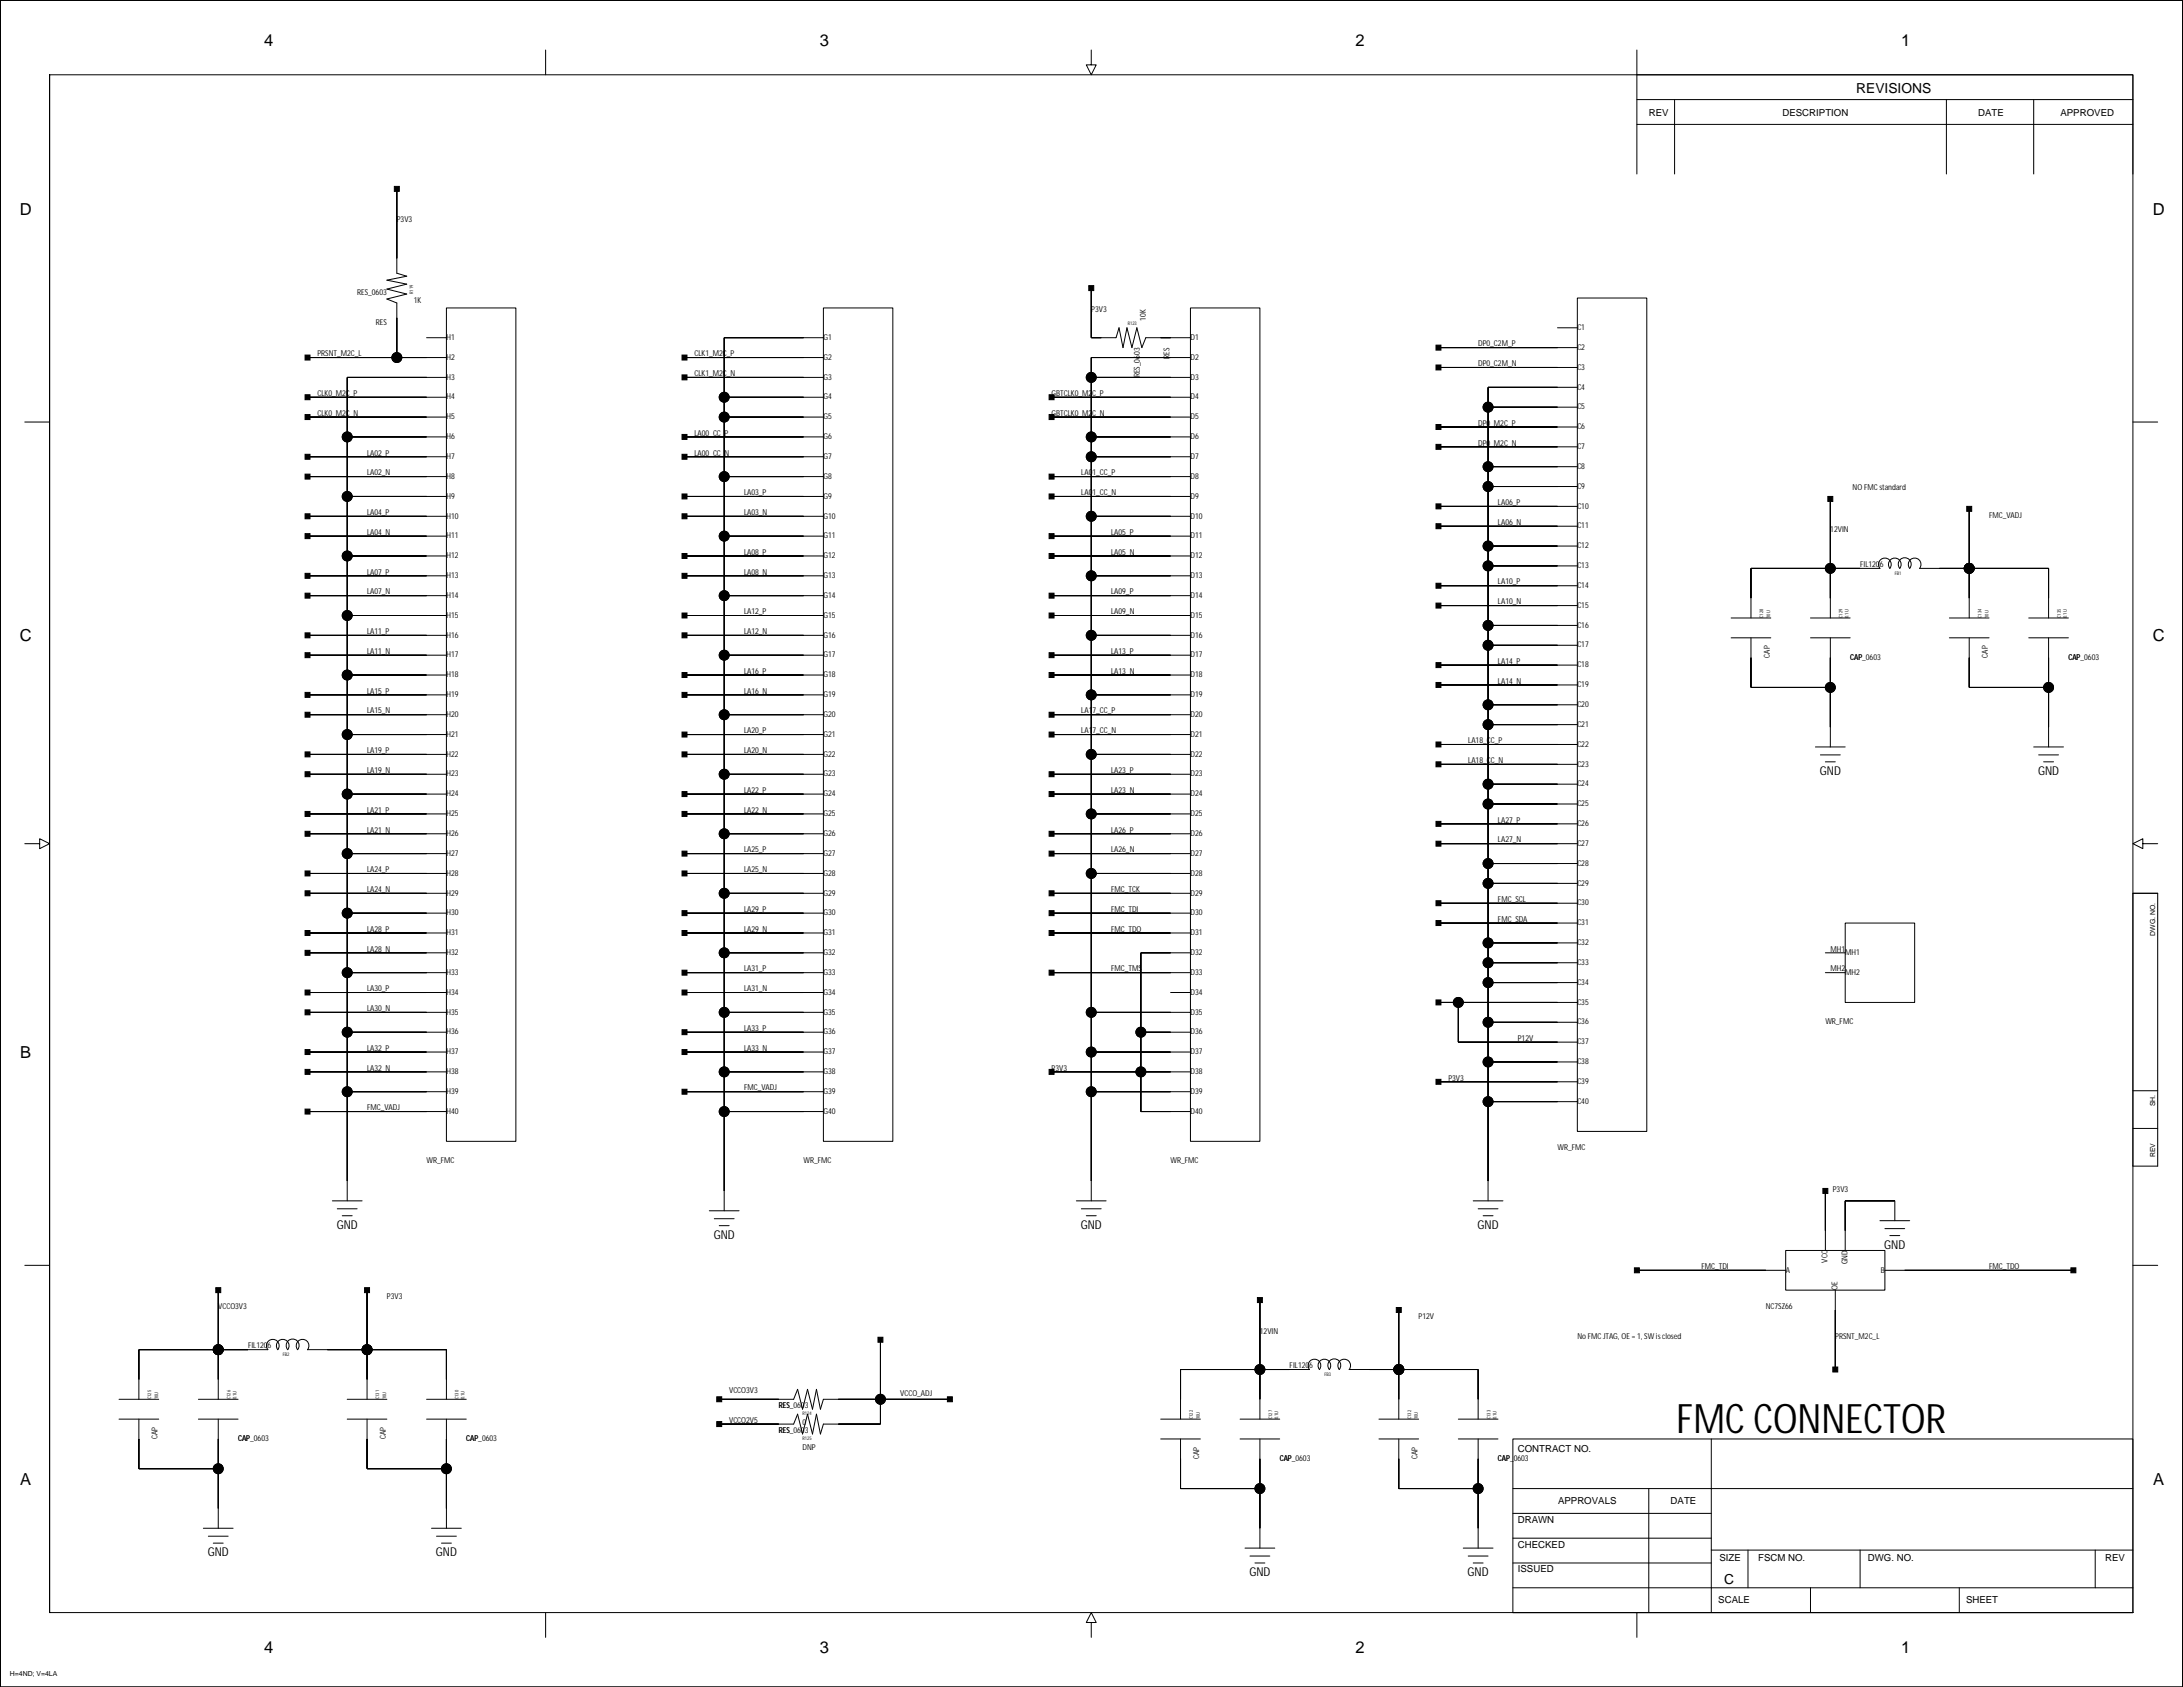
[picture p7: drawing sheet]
<svg xmlns="http://www.w3.org/2000/svg" width="559mm" height="432mm" viewBox="0 0 559 432" stroke-linecap="round" stroke-linejoin="round" font-family="sans-serif">
<defs><g id="words">
<text font-size="10.4" x="429.2" y="366.7">FMC CONNECTOR</text>
<g font-size="4.2">
<text x="67.6" y="11.8">4</text>
<text x="209.8" y="11.8">3</text>
<text x="347" y="11.8">2</text>
<text x="486.6" y="11.8">1</text>
<text x="5.1" y="54.9">D</text>
<text x="551" y="54.9">D</text>
<text x="5.1" y="164.1">C</text>
<text x="551" y="164.1">C</text>
<text x="5.2" y="270.8">B</text>
<text x="5.2" y="380">A</text>
<text x="551.2" y="380">A</text>
<text x="67.6" y="423.2">4</text>
<text x="209.8" y="423.2">3</text>
<text x="347" y="423.2">2</text>
<text x="486.6" y="423.2">1</text>
</g>
<g font-size="3.5">
<text x="475.2" y="23.7">REVISIONS</text>
<text x="441.4" y="405.5">C</text>
</g>
<g font-size="3.1">
<text x="465.8" y="198.4">GND</text>
<text x="521.7" y="198.4">GND</text>
<text x="86.2" y="314.6">GND</text>
<text x="182.7" y="317.1">GND</text>
<text x="276.6" y="314.6">GND</text>
<text x="378.2" y="314.6">GND</text>
<text x="482.3" y="319.6">GND</text>
<text x="53.2" y="398.4">GND</text>
<text x="111.6" y="398.4">GND</text>
<text x="319.8" y="403.4">GND</text>
<text x="375.7" y="403.4">GND</text>
</g>
<g font-size="2.5">
<text x="422.1" y="29.7">REV</text>
<text x="456.3" y="29.7">DESCRIPTION</text>
<text x="506.4" y="29.7">DATE</text>
<text x="527.4" y="29.7">APPROVED</text>
<text x="388.5" y="371.7">CONTRACT NO.</text>
<text x="388.5" y="389.8">DRAWN</text>
<text x="398.8" y="384.9">APPROVALS</text>
<text x="427.6" y="384.9">DATE</text>
<text x="388.5" y="396.1">CHECKED</text>
<text x="440.1" y="399.7">SIZE</text>
<text x="450" y="399.7">FSCM NO.</text>
<text x="478.1" y="399.7">DWG. NO.</text>
<text x="538.9" y="399.7">REV</text>
<text x="388.5" y="402.5">ISSUED</text>
<text x="439.8" y="410.3">SCALE</text>
<text x="503.3" y="410.3">SHEET</text>
</g>
<g font-size="2.1">
<text x="101.6" y="56.9">P3V3</text>
<text x="91.4" y="75.4">RES_0603</text>
<text x="105.9" y="77.5">1K</text>
<text x="96.2" y="83.1">RES</text>
<text x="279.3" y="79.8">P3V3</text>
<text x="293.3" y="82.1" transform="rotate(-90 293.3 82.1)">10K</text>
<text x="114.3" y="87">H1</text>
<text x="210.8" y="87">G1</text>
<text x="304.7" y="87">D1</text>
<text x="378.4" y="88.7">DP0_C2M_P</text>
<text x="403.8" y="84.5">C1</text>
<text x="403.8" y="89.5">C2</text>
<text x="81.3" y="91.2">PRSNT_M2C_L</text>
<text x="114.3" y="92.1">H2</text>
<text x="177.8" y="91.2">CLK1_M2C_P</text>
<text x="210.8" y="92.1">G2</text>
<text x="299.4" y="91.8" transform="rotate(-90 299.4 91.8)">RES</text>
<text x="304.7" y="92.1">D2</text>
<text x="378.4" y="93.7">DP0_C2M_N</text>
<text x="403.8" y="94.6">C3</text>
<text x="81.3" y="101.4">CLK0_M2C_P</text>
<text x="114.3" y="97.2">H3</text>
<text x="177.8" y="96.3">CLK1_M2C_N</text>
<text x="210.8" y="97.2">G3</text>
<text x="269.2" y="101.4">GBTCLK0_M2C_P</text>
<text x="291.8" y="96.6" transform="rotate(-90 291.8 96.6)">RES_0603</text>
<text x="304.7" y="97.2">D3</text>
<text x="403.8" y="99.7">C4</text>
<text x="81.3" y="106.4">CLK0_M2C_N</text>
<text x="114.3" y="102.2">H4</text>
<text x="114.3" y="107.3">H5</text>
<text x="210.8" y="102.2">G4</text>
<text x="210.8" y="107.3">G5</text>
<text x="269.2" y="106.4">GBTCLK0_M2C_N</text>
<text x="304.7" y="102.2">D4</text>
<text x="304.7" y="107.3">D5</text>
<text x="403.8" y="104.8">C5</text>
<text x="114.3" y="112.4">H6</text>
<text x="177.8" y="111.5">LA00_CC_P</text>
<text x="210.8" y="112.4">G6</text>
<text x="304.7" y="112.4">D6</text>
<text x="378.4" y="109">DP0_M2C_P</text>
<text x="403.8" y="109.9">C6</text>
<text x="94" y="116.6">LA02_P</text>
<text x="114.3" y="117.5">H7</text>
<text x="177.8" y="116.6">LA00_CC_N</text>
<text x="210.8" y="117.5">G7</text>
<text x="304.7" y="117.5">D7</text>
<text x="378.4" y="114.1">DP0_M2C_N</text>
<text x="403.8" y="114.9">C7</text>
<text x="94" y="121.7">LA02_N</text>
<text x="114.3" y="122.6">H8</text>
<text x="210.8" y="122.6">G8</text>
<text x="276.8" y="121.7">LA01_CC_P</text>
<text x="304.7" y="122.6">D8</text>
<text x="403.8" y="120">C8</text>
<text x="403.8" y="125.1">C9</text>
<text x="474.2" y="125.5">NO FMC standard</text>
<text x="94" y="131.8">LA04_P</text>
<text x="114.3" y="127.6">H9</text>
<text x="190.5" y="131.8">LA03_N</text>
<text x="190.5" y="126.8">LA03_P</text>
<text x="210.8" y="127.6">G9</text>
<text x="276.8" y="126.8">LA01_CC_N</text>
<text x="304.7" y="127.6">D9</text>
<text x="383.5" y="129.3">LA06_P</text>
<text x="403.8" y="130.2">C10</text>
<text x="94" y="136.9">LA04_N</text>
<text x="114.3" y="132.7">H10</text>
<text x="114.3" y="137.8">H11</text>
<text x="210.8" y="132.7">G10</text>
<text x="210.8" y="137.8">G11</text>
<text x="284.4" y="136.9">LA05_P</text>
<text x="304.7" y="132.7">D10</text>
<text x="304.7" y="137.8">D11</text>
<text x="383.5" y="134.4">LA06_N</text>
<text x="403.8" y="135.3">C11</text>
<text x="468.5" y="136.3">12VIN</text>
<text x="509.2" y="132.5">FMC_VADJ</text>
<text x="114.3" y="142.9">H12</text>
<text x="190.5" y="142">LA08_P</text>
<text x="210.8" y="142.9">G12</text>
<text x="284.4" y="142">LA05_N</text>
<text x="304.7" y="142.9">D12</text>
<text x="403.8" y="140.3">C12</text>
<text x="94" y="147.1">LA07_P</text>
<text x="114.3" y="148">H13</text>
<text x="190.5" y="147.1">LA08_N</text>
<text x="210.8" y="148">G13</text>
<text x="304.7" y="148">D13</text>
<text x="383.5" y="149.6">LA10_P</text>
<text x="403.8" y="145.4">C13</text>
<text x="476.1" y="145.2">FIL1206</text>
<text x="94" y="152.1">LA07_N</text>
<text x="114.3" y="153">H14</text>
<text x="210.8" y="153">G14</text>
<text x="284.4" y="152.1">LA09_P</text>
<text x="304.7" y="153">D14</text>
<text x="383.5" y="154.7">LA10_N</text>
<text x="403.8" y="150.5">C14</text>
<text x="403.8" y="155.6">C15</text>
<text x="114.3" y="158.1">H15</text>
<text x="190.5" y="157.2">LA12_P</text>
<text x="210.8" y="158.1">G15</text>
<text x="284.4" y="157.2">LA09_N</text>
<text x="304.7" y="158.1">D15</text>
<text x="403.8" y="160.6">C16</text>
<text x="94" y="167.4">LA11_N</text>
<text x="94" y="162.3">LA11_P</text>
<text x="114.3" y="163.2">H16</text>
<text x="190.5" y="162.3">LA12_N</text>
<text x="210.8" y="163.2">G16</text>
<text x="284.4" y="167.4">LA13_P</text>
<text x="304.7" y="163.2">D16</text>
<text x="403.8" y="165.7">C17</text>
<text x="114.3" y="168.3">H17</text>
<text x="114.3" y="173.3">H18</text>
<text x="190.5" y="172.5">LA16_P</text>
<text x="210.8" y="168.3">G17</text>
<text x="210.8" y="173.3">G18</text>
<text x="284.4" y="172.5">LA13_N</text>
<text x="304.7" y="168.3">D17</text>
<text x="304.7" y="173.3">D18</text>
<text x="383.5" y="169.9">LA14_P</text>
<text x="403.8" y="170.8">C18</text>
<text x="453" y="168.3" transform="rotate(-90 453 168.3)">CAP</text>
<text x="473.6" y="168.9">CAP_0603</text>
<text x="508.9" y="168.3" transform="rotate(-90 508.9 168.3)">CAP</text>
<text x="529.5" y="168.9">CAP_0603</text>
<text x="94" y="177.5">LA15_P</text>
<text x="114.3" y="178.4">H19</text>
<text x="190.5" y="177.5">LA16_N</text>
<text x="210.8" y="178.4">G19</text>
<text x="304.7" y="178.4">D19</text>
<text x="383.5" y="175">LA14_N</text>
<text x="403.8" y="175.9">C19</text>
<text x="94" y="182.6">LA15_N</text>
<text x="114.3" y="183.5">H20</text>
<text x="210.8" y="183.5">G20</text>
<text x="276.8" y="182.6">LA17_CC_P</text>
<text x="304.7" y="183.5">D20</text>
<text x="403.8" y="181">C20</text>
<text x="114.3" y="188.6">H21</text>
<text x="190.5" y="187.7">LA20_P</text>
<text x="210.8" y="188.6">G21</text>
<text x="276.8" y="187.7">LA17_CC_N</text>
<text x="304.7" y="188.6">D21</text>
<text x="375.8" y="190.2">LA18_CC_P</text>
<text x="403.8" y="186">C21</text>
<text x="403.8" y="191.1">C22</text>
<text x="94" y="197.9">LA19_N</text>
<text x="94" y="192.8">LA19_P</text>
<text x="114.3" y="193.7">H22</text>
<text x="190.5" y="192.8">LA20_N</text>
<text x="210.8" y="193.7">G22</text>
<text x="284.4" y="197.9">LA23_P</text>
<text x="304.7" y="193.7">D22</text>
<text x="375.8" y="195.3">LA18_CC_N</text>
<text x="403.8" y="196.2">C23</text>
<text x="114.3" y="198.7">H23</text>
<text x="114.3" y="203.8">H24</text>
<text x="190.5" y="202.9">LA22_P</text>
<text x="210.8" y="198.7">G23</text>
<text x="210.8" y="203.8">G24</text>
<text x="284.4" y="202.9">LA23_N</text>
<text x="304.7" y="198.7">D23</text>
<text x="304.7" y="203.8">D24</text>
<text x="403.8" y="201.3">C24</text>
<text x="94" y="208">LA21_P</text>
<text x="114.3" y="208.9">H25</text>
<text x="190.5" y="208">LA22_N</text>
<text x="210.8" y="208.9">G25</text>
<text x="304.7" y="208.9">D25</text>
<text x="403.8" y="206.4">C25</text>
<text x="94" y="213.1">LA21_N</text>
<text x="114.3" y="214">H26</text>
<text x="210.8" y="214">G26</text>
<text x="284.4" y="213.1">LA26_P</text>
<text x="304.7" y="214">D26</text>
<text x="383.5" y="215.6">LA27_N</text>
<text x="383.5" y="210.6">LA27_P</text>
<text x="403.8" y="211.4">C26</text>
<text x="114.3" y="219.1">H27</text>
<text x="190.5" y="218.2">LA25_P</text>
<text x="210.8" y="219.1">G27</text>
<text x="284.4" y="218.2">LA26_N</text>
<text x="304.7" y="219.1">D27</text>
<text x="403.8" y="216.5">C27</text>
<text x="403.8" y="221.6">C28</text>
<text x="94" y="223.2">LA24_P</text>
<text x="114.3" y="224.1">H28</text>
<text x="190.5" y="223.2">LA25_N</text>
<text x="210.8" y="224.1">G28</text>
<text x="304.7" y="224.1">D28</text>
<text x="403.8" y="226.7">C29</text>
<text x="94" y="228.3">LA24_N</text>
<text x="114.3" y="229.2">H29</text>
<text x="190.5" y="233.4">LA29_P</text>
<text x="210.8" y="229.2">G29</text>
<text x="284.4" y="233.4">FMC_TDI</text>
<text x="284.4" y="228.3">FMC_TCK</text>
<text x="304.7" y="229.2">D29</text>
<text x="383.5" y="230.9">FMC_SCL</text>
<text x="403.8" y="231.8">C30</text>
<text x="94" y="238.5">LA28_P</text>
<text x="114.3" y="234.3">H30</text>
<text x="114.3" y="239.4">H31</text>
<text x="190.5" y="238.5">LA29_N</text>
<text x="210.8" y="234.3">G30</text>
<text x="210.8" y="239.4">G31</text>
<text x="284.4" y="238.5">FMC_TDO</text>
<text x="304.7" y="234.3">D30</text>
<text x="304.7" y="239.4">D31</text>
<text x="383.5" y="235.9">FMC_SDA</text>
<text x="403.8" y="236.8">C31</text>
<text x="94" y="243.6">LA28_N</text>
<text x="114.3" y="244.5">H32</text>
<text x="210.8" y="244.5">G32</text>
<text x="304.7" y="244.5">D32</text>
<text x="403.8" y="241.9">C32</text>
<text x="468.6" y="243.6">MH1</text>
<text x="472.3" y="244.5">MH1</text>
<text x="114.3" y="249.5">H33</text>
<text x="190.5" y="248.6">LA31_P</text>
<text x="210.8" y="249.5">G33</text>
<text x="284.4" y="248.6">FMC_TMS</text>
<text x="304.7" y="249.5">D33</text>
<text x="403.8" y="247">C33</text>
<text x="468.6" y="248.6">MH2</text>
<text x="472.3" y="249.5">MH2</text>
<text x="94" y="253.7">LA30_P</text>
<text x="114.3" y="254.6">H34</text>
<text x="190.5" y="253.7">LA31_N</text>
<text x="210.8" y="254.6">G34</text>
<text x="304.7" y="254.6">D34</text>
<text x="403.8" y="252.1">C34</text>
<text x="403.8" y="257.1">C35</text>
<text x="94" y="258.8">LA30_N</text>
<text x="114.3" y="259.7">H35</text>
<text x="190.5" y="263.9">LA33_P</text>
<text x="210.8" y="259.7">G35</text>
<text x="304.7" y="259.7">D35</text>
<text x="403.8" y="262.2">C36</text>
<text x="467.3" y="262.2">WR_FMC</text>
<text x="94" y="269">LA32_P</text>
<text x="114.3" y="264.8">H36</text>
<text x="114.3" y="269.8">H37</text>
<text x="190.5" y="269">LA33_N</text>
<text x="210.8" y="264.8">G36</text>
<text x="210.8" y="269.8">G37</text>
<text x="304.7" y="264.8">D36</text>
<text x="304.7" y="269.8">D37</text>
<text x="388.5" y="266.4">P12V</text>
<text x="403.8" y="267.3">C37</text>
<text x="94" y="274">LA32_N</text>
<text x="114.3" y="274.9">H38</text>
<text x="210.8" y="274.9">G38</text>
<text x="269.2" y="274">P3V3</text>
<text x="304.7" y="274.9">D38</text>
<text x="403.8" y="272.4">C38</text>
<text x="114.3" y="280">H39</text>
<text x="190.5" y="279.1">FMC_VADJ</text>
<text x="210.8" y="280">G39</text>
<text x="304.7" y="280">D39</text>
<text x="370.8" y="276.6">P3V3</text>
<text x="403.8" y="277.5">C39</text>
<text x="94" y="284.2">FMC_VADJ</text>
<text x="114.3" y="285.1">H40</text>
<text x="210.8" y="285.1">G40</text>
<text x="304.7" y="285.1">D40</text>
<text x="403.8" y="282.5">C40</text>
<text x="109.2" y="297.8">WR_FMC</text>
<text x="205.7" y="297.8">WR_FMC</text>
<text x="299.7" y="297.8">WR_FMC</text>
<text x="398.7" y="294.4">WR_FMC</text>
<text x="469.2" y="305.1">P3V3</text>
<text x="467.8" y="323.2" transform="rotate(-90 467.8 323.2)">VCC</text>
<text x="472.9" y="323.7" transform="rotate(-90 472.9 323.7)">GND</text>
<text x="435.5" y="324.8">FMC_TDI</text>
<text x="457.1" y="325.7">A</text>
<text x="481.5" y="325.7">B</text>
<text x="509.2" y="324.8">FMC_TDO</text>
<text x="55.9" y="335">VCCO3V3</text>
<text x="99" y="332.4">P3V3</text>
<text x="452" y="335">NC7SZ66</text>
<text x="470.4" y="330.2" transform="rotate(-90 470.4 330.2)">OE</text>
<text x="322.5" y="341.3">12VIN</text>
<text x="363.1" y="337.5">P12V</text>
<text x="63.5" y="345.1">FIL1206</text>
<text x="403.8" y="342.6">No FMC JTAG, OE = 1, SW is closed</text>
<text x="469.8" y="342.6">PRSNT_M2C_L</text>
<text x="330.1" y="350.2">FIL1206</text>
<text x="186.6" y="356.6">VCCO3V3</text>
<text x="230.5" y="357.2">VCCO_ADJ</text>
<text x="186.6" y="364.2">VCCO2V5</text>
<text x="199.3" y="360.4">RES_0603</text>
<text x="199.3" y="360.4">RES</text>
<text x="205.4" y="364.7">0</text>
<text x="40.3" y="368.3" transform="rotate(-90 40.3 368.3)">CAP</text>
<text x="60.9" y="368.9">CAP_0603</text>
<text x="98.8" y="368.3" transform="rotate(-90 98.8 368.3)">CAP</text>
<text x="119.4" y="368.9">CAP</text>
<text x="119.4" y="368.9">CAP_0603</text>
<text x="199.3" y="366.7">RES_0603</text>
<text x="199.3" y="366.7">RES</text>
<text x="205.4" y="371">DNP</text>
<text x="307" y="373.4" transform="rotate(-90 307 373.4)">CAP</text>
<text x="327.6" y="374">CAP_0603</text>
<text x="362.9" y="373.4" transform="rotate(-90 362.9 373.4)">CAP</text>
<text x="383.5" y="374">CAP_0603</text>
</g>
<g font-size="1.8">
<text x="551.7" y="239.5" transform="rotate(-90 551.7 239.5)">DWG. NO.</text>
<text x="551.7" y="283.2" transform="rotate(-90 551.7 283.2)">SH.</text>
<text x="551.7" y="296.2" transform="rotate(-90 551.7 296.2)">REV</text>
<text x="2.5" y="428.9">H=4ND; V=4LA</text>
</g>
<g font-size="1.2">
<text x="105.7" y="75.3" transform="rotate(-90 105.7 75.3)">R119</text>
<text x="288.7" y="83.1">R123</text>
<text x="485" y="147.1">FB1</text>
<text x="451.3" y="158.2" transform="rotate(-90 451.3 158.2)">C128</text>
<text x="453.1" y="158.2" transform="rotate(-90 453.1 158.2)">10U</text>
<text x="471.7" y="158.2" transform="rotate(-90 471.7 158.2)">C129</text>
<text x="473.2" y="158.2" transform="rotate(-90 473.2 158.2)">0.1U</text>
<text x="507.2" y="158.2" transform="rotate(-90 507.2 158.2)">C134</text>
<text x="509" y="158.2" transform="rotate(-90 509 158.2)">10U</text>
<text x="527.5" y="158.2" transform="rotate(-90 527.5 158.2)">C135</text>
<text x="529.1" y="158.2" transform="rotate(-90 529.1 158.2)">0.1U</text>
<text x="72.4" y="347">FB2</text>
<text x="339" y="352.1">FB3</text>
<text x="38.7" y="358.2" transform="rotate(-90 38.7 358.2)">C125</text>
<text x="40.5" y="358.2" transform="rotate(-90 40.5 358.2)">10U</text>
<text x="59" y="358.2" transform="rotate(-90 59 358.2)">C126</text>
<text x="60.5" y="358.2" transform="rotate(-90 60.5 358.2)">0.1U</text>
<text x="97.1" y="358.2" transform="rotate(-90 97.1 358.2)">C131</text>
<text x="98.9" y="358.2" transform="rotate(-90 98.9 358.2)">10U</text>
<text x="117.4" y="358.2" transform="rotate(-90 117.4 358.2)">C130</text>
<text x="118.9" y="358.2" transform="rotate(-90 118.9 358.2)">0.1U</text>
<text x="205.4" y="362.3">R124</text>
<text x="305.3" y="363.2" transform="rotate(-90 305.3 363.2)">C122</text>
<text x="307.1" y="363.2" transform="rotate(-90 307.1 363.2)">10U</text>
<text x="325.6" y="363.2" transform="rotate(-90 325.6 363.2)">C127</text>
<text x="327.2" y="363.2" transform="rotate(-90 327.2 363.2)">0.1U</text>
<text x="361.2" y="363.2" transform="rotate(-90 361.2 363.2)">C132</text>
<text x="363" y="363.2" transform="rotate(-90 363 363.2)">10U</text>
<text x="381.5" y="363.2" transform="rotate(-90 381.5 363.2)">C133</text>
<text x="383" y="363.2" transform="rotate(-90 383 363.2)">0.1U</text>
<text x="205.4" y="368.6">R125</text>
</g>
</g></defs>
<g fill="none" stroke="#000" stroke-width=".26">
<path d="M0 .1h558.7v431.7h-558.7zM0 .1v431.7v-431.7h558.7v431.7h-558.7M12.7 19.1v393.7v-393.7h533.3v393.7h-533.3M139.7 12.8v6.3M279.3 12.8v3.8h-1.2l1.2 2.5 1.3-2.5h-1.3M419 19.1h127v25.4M419 12.8v31.7M419 31.8h127M419 25.5h127M428.7 25.5v19M498.2 25.5v19M520.6 25.5v19"/>
<path d="M101.6 48.3v21.6l2.5 .8-5.1 1 5.1 1-5.1 1.3 5.1 1.3-5.1 1.2 2.6 1.1v13.9M114.3 78.8h17.8v213.3h-17.8zM210.8 78.8h17.7v213.3h-17.7zM279.3 73.7v12.7h6.4l.7-2.5 1.1 5.1 1-5.1 1.2 5.1 1.3-5.1 1.3 5.1 1-2.6h11.4M304.7 78.8h17.8v213.3h-17.8zM403.8 76.3h17.7v213.3h-17.7zM78.7 91.5h35.6M109.2 86.4h5.1M114.3 96.6h-25.4v210.8M175.2 91.5h35.6M175.2 96.6h35.6M210.8 86.4h-25.4v223.5"/>
<path d="M279.3 96.6h25.4M304.7 91.5h-25.4v215.9M368.2 89h35.6M368.2 94.1h35.6M398.7 83.9h5.1M403.8 99.1h-22.9v208.3M6.3 108h6.4M78.7 101.7h35.6M78.7 106.8h35.6M78.7 116.9h35.6M88.9 111.8h25.4M175.2 111.8h35.6"/>
<path d="M175.2 116.9h35.6M185.4 101.7h25.4M185.4 106.8h25.4M269.2 101.7h35.5M269.2 106.8h35.5M279.3 111.8h25.4M279.3 116.9h25.4M368.2 109.3h35.6M368.2 114.4h35.6M380.9 104.2h22.9M380.9 119.5h22.9M546 108h6.3"/>
<path d="M78.7 122h35.6M78.7 132.1h35.6M78.7 137.2h35.6M88.9 127.1h25.4M175.2 127.1h35.6M175.2 132.1h35.6M185.4 122h25.4M185.4 137.2h25.4M269.2 122h35.5M269.2 127.1h35.5M269.2 137.2h35.5M279.3 132.1h25.4"/>
<path d="M368.2 129.6h35.6M368.2 134.7h35.6M380.9 124.5h22.9M380.9 139.8h22.9M468.5 127.7v30.5M504.1 130.2v28M78.7 147.4h35.6M78.7 152.5h35.6M88.9 142.3h25.4M88.9 157.5h25.4M175.2 142.3h35.6M175.2 147.4h35.6"/>
<path d="M175.2 157.5h35.6M185.4 152.5h25.4M269.2 142.3h35.5M269.2 152.5h35.5M269.2 157.5h35.5M279.3 147.4h25.4M368.2 149.9h35.6M368.2 155h35.6M380.9 144.8h22.9M443.1 158.2h10.2M448.2 158.2v-12.7h33a1.63 1.63 0 0 1 .2-2.2 1.63 1.63 0 0 1 2.2 0 1.63 1.63 0 0 1 .2 2.2 1.63 1.63 0 0 1 .1-2.2 1.63 1.63 0 0 1 2.2 0 1.63 1.63 0 0 1 .2 2.2 1.66 1.66 0 0 1 .1-2.3 1.66 1.66 0 0 1 2.3 0 1.66 1.66 0 0 1 .1 2.3 1.63 1.63 0 0 1 .2-2.2 1.63 1.63 0 0 1 2.2 0 1.63 1.63 0 0 1 .2 2.2h33v12.7M463.4 158.2h10.2"/>
<path d="M499 158.2h10.2M504.1 145.5h.1M519.3 158.2h10.2M78.7 162.6h35.6M78.7 167.7h35.6M78.7 177.9h35.6M88.9 172.8h25.4M175.2 162.6h35.6M175.2 172.8h35.6M175.2 177.9h35.6M185.4 167.7h25.4M269.2 167.7h35.5"/>
<path d="M269.2 172.8h35.5M279.3 162.6h25.4M279.3 177.9h25.4M368.2 170.2h35.6M368.2 175.3h35.6M380.9 160.1h22.9M380.9 165.2h22.9M443.1 163.3h10.2M448.2 163.3v12.7h20.3M463.4 163.3h10.2M468.5 163.3v27.9M499 163.3h10.2"/>
<path d="M504.1 163.3v12.7h20.3M519.3 163.3h10.2M524.4 163.3v27.9M78.7 182.9h35.6M78.7 193.1h35.6M78.7 198.2h35.6M88.9 188h25.4M175.2 188h35.6M175.2 193.1h35.6M185.4 182.9h25.4M185.4 198.2h25.4M269.2 182.9h35.5"/>
<path d="M269.2 188h35.5M269.2 198.2h35.5M279.3 193.1h25.4M368.2 190.6h35.6M368.2 195.6h35.6M380.9 180.4h22.9M380.9 185.5h22.9M464.7 191.2h7.6M466 193.2h5.1M467.3 195h2.5M520.6 191.2h7.6M521.9 193.2h5"/>
<path d="M523.1 195h2.6M6.3 215.9h3.9v1.3l2.5-1.3-2.5-1.2v1.2M78.7 208.3h35.6M78.7 213.4h35.6M88.9 203.3h25.4M88.9 218.5h25.4M175.2 203.3h35.6M175.2 208.3h35.6M175.2 218.5h35.6M185.4 213.4h25.4M269.2 203.3h35.5M269.2 213.4h35.5"/>
<path d="M269.2 218.5h35.5M279.3 208.3h25.4M368.2 210.9h35.6M368.2 215.9h35.6M380.9 200.7h22.9M380.9 205.8h22.9M548.5 215.9v1.3l-2.5-1.3 2.5-1.2v1.2h3.8M78.7 228.6h35.6M78.7 223.6h35.6M78.7 238.8h35.6M88.9 233.7h25.4M175.2 223.6h35.6"/>
<path d="M175.2 233.7h35.6M175.2 238.8h35.6M185.4 228.6h25.4M269.2 228.6h35.5M269.2 233.7h35.5M269.2 238.8h35.5M279.3 223.6h25.4M368.2 231.2h35.6M368.2 236.3h35.6M380.9 221h22.9M380.9 226.1h22.9M472.3 236.3h17.8v20.3h-17.8z"/>
<path d="M546 228.6h6.3v69.9h-6.3zM546 228.6h6.3M78.7 243.9h35.6M78.7 254h35.6M78.7 259.1h35.6M88.9 249h25.4M175.2 249h35.6M175.2 254h35.6M185.4 243.9h25.4M185.4 259.1h25.4M269.2 249h35.5M279.3 259.1h25.4"/>
<path d="M299.7 254h5M304.7 243.9h-12.7v40.6h12.7M368.2 256.6h35.6M373.3 256.6v10.1h30.5M380.9 241.3h22.9M380.9 246.4h22.9M380.9 251.5h22.9M467.3 243.9h5M467.3 249h5M78.7 269.3h35.6M78.7 274.4h35.6M88.9 264.2h25.4"/>
<path d="M88.9 279.4h25.4M175.2 264.2h35.6M175.2 269.3h35.6M175.2 279.4h35.6M185.4 274.4h25.4M269.2 274.4h35.5M279.3 269.3h25.4M279.3 279.4h25.4M292 264.2h12.7M368.2 276.9h35.6M380.9 271.8h.1M380.9 261.7h22.9"/>
<path d="M380.9 271.8h22.9M546 279.2h6.3M78.7 284.5h35.6M185.4 284.5h25.4M380.9 282h.1M380.9 282h22.9M546 288.8h6.3M85.1 307.4h7.6M86.3 309.4h5.1M87.6 311.2h2.5M181.6 309.9h7.6M182.8 311.9h5.1"/>
<path d="M184.1 313.7h2.5M275.5 307.4h7.6M276.8 309.4h5.1M278.1 311.2h2.5M377.1 307.4h7.6M378.4 309.4h5.1M379.6 311.2h2.6M467.3 304.8v15.3M481.2 312.4h7.6M482.5 314.5h5.1M483.8 316.3h2.5M485 312.4v-5h-12.7v12.7"/>
<path d="M6.3 323.9h6.4M55.9 330.2v28M94 330.2v28M322.5 332.8v30.4M358.1 335.3v27.9M419 325.1h38.1M457.1 320.1h25.4v10.1h-25.4zM469.8 330.2v20.3M482.5 325.1h48.2M546 323.9h6.3M30.5 358.2h10.1M50.8 358.2h10.1"/>
<path d="M55.9 345.5h.1M68.6 345.5h-33v12.7M76.2 345.5a1.66 1.66 0 0 0-.2-2.3 1.66 1.66 0 0 0-2.2 0 1.66 1.66 0 0 0-.2 2.3 1.63 1.63 0 0 0-.1-2.2 1.63 1.63 0 0 0-2.2 0 1.63 1.63 0 0 0-.2 2.2 1.63 1.63 0 0 0-.2-2.2 1.63 1.63 0 0 0-2.2 0 1.63 1.63 0 0 0-.1 2.2M76.2 345.5a1.63 1.63 0 0 1 .1-2.2 1.63 1.63 0 0 1 2.3 0 1.63 1.63 0 0 1 .1 2.2h35.6v12.7M88.9 358.2h10.1M94 345.5h.1M109.2 358.2h10.2M184.1 358.2h19.1l1-2.6 1.2 5.1 1.3-5.1 1.3 5.1 1-5.1 1 5.1 .8-2.5h32.3M225.4 342.9v21.6h-14.6l-.8 2.5-1-5-1 5-1.3-5-1.3 5-1.2-5-1 2.5h-19.1M358.1 350.5h.1M30.5 363.2h10.1M35.6 363.2v12.7h20.3"/>
<path d="M50.8 363.2h10.1M55.9 363.2v28M88.9 363.2h10.1M94 363.2v12.7h20.3M109.2 363.2h10.2M114.3 363.2v28M297.1 363.2h10.2M297.1 368.3h10.2M302.2 363.2v-12.7h33a1.63 1.63 0 0 1 .2-2.2 1.63 1.63 0 0 1 2.2 0 1.63 1.63 0 0 1 .1 2.2 1.63 1.63 0 0 1 .2-2.2 1.63 1.63 0 0 1 2.2 0 1.63 1.63 0 0 1 .2 2.2 1.66 1.66 0 0 1 .1-2.2 1.66 1.66 0 0 1 2.3 0 1.66 1.66 0 0 1 .1 2.2 1.63 1.63 0 0 1 .2-2.2 1.63 1.63 0 0 1 2.2 0 1.63 1.63 0 0 1 .2 2.2h33v12.7M302.2 368.3v12.7h20.3M317.4 363.2h10.2M317.4 368.3h10.2"/>
<path d="M322.5 368.3v27.9M353 363.2h10.1M353 368.3h10.1M358.1 368.3v12.7h20.3M373.3 363.2h10.2M373.3 368.3h10.2M378.4 368.3v27.9M438.1 368.3v44.5M52.1 391.2h7.6M53.3 393.2h5.1M54.6 395h2.5M110.5 391.2h7.6"/>
<path d="M111.7 393.2h5.1M113 395h2.5M318.7 396.2h7.6M320 398.3h5M374.6 396.2h7.6M375.8 398.3h5.1M387.3 381h158.7M387.3 393.7h50.8M387.3 387.4h50.8M422.1 381v31.8M438.1 396.8h107.9M447.4 396.8v9.6"/>
<path d="M476.1 396.8v9.6M536.3 396.8v9.6M139.7 412.8v6.3M279.3 415.3h-1.2l1.2-2.5 1.3 2.5h-1.3v3.8M321.2 400.1h2.6M377.1 400.1h2.5M387.3 412.8h158.7h-158.7v-44.5h158.7v44.5M387.3 406.4h158.7M387.3 400.1h50.8M419 412.8v6.3M463.4 406.4v6.4M501.5 406.4v6.4"/>
<circle cx="101.6" cy="91.5" r="1.27"/>
<circle cx="279.3" cy="96.6" r="1.27"/>
<circle cx="88.9" cy="111.8" r="1.27"/>
<circle cx="185.4" cy="101.7" r="1.27"/>
<circle cx="185.4" cy="106.8" r="1.27"/>
<circle cx="279.3" cy="116.9" r="1.27"/>
<circle cx="279.3" cy="111.8" r="1.27"/>
<circle cx="380.9" cy="104.2" r="1.27"/>
<circle cx="380.9" cy="119.5" r="1.27"/>
<circle cx="88.9" cy="127.1" r="1.27"/>
<circle cx="185.4" cy="137.2" r="1.27"/>
<circle cx="185.4" cy="122" r="1.27"/>
<circle cx="279.3" cy="132.1" r="1.27"/>
<circle cx="380.9" cy="139.8" r="1.27"/>
<circle cx="380.9" cy="124.5" r="1.27"/>
<circle cx="88.9" cy="142.3" r="1.27"/>
<circle cx="88.9" cy="157.5" r="1.27"/>
<circle cx="185.4" cy="152.5" r="1.27"/>
<circle cx="279.3" cy="147.4" r="1.27"/>
<circle cx="380.9" cy="144.8" r="1.27"/>
<circle cx="468.5" cy="145.5" r="1.27"/>
<circle cx="504.1" cy="145.5" r="1.27"/>
<circle cx="88.9" cy="172.8" r="1.27"/>
<circle cx="185.4" cy="167.7" r="1.27"/>
<circle cx="279.3" cy="162.6" r="1.27"/>
<circle cx="279.3" cy="177.9" r="1.27"/>
<circle cx="380.9" cy="160.1" r="1.27"/>
<circle cx="380.9" cy="165.2" r="1.27"/>
<circle cx="468.5" cy="176" r="1.27"/>
<circle cx="524.4" cy="176" r="1.27"/>
<circle cx="88.9" cy="188" r="1.27"/>
<circle cx="185.4" cy="198.2" r="1.27"/>
<circle cx="185.4" cy="182.9" r="1.27"/>
<circle cx="279.3" cy="193.1" r="1.27"/>
<circle cx="380.9" cy="185.5" r="1.27"/>
<circle cx="380.9" cy="180.4" r="1.27"/>
<circle cx="88.9" cy="203.3" r="1.27"/>
<circle cx="88.9" cy="218.5" r="1.27"/>
<circle cx="185.4" cy="213.4" r="1.27"/>
<circle cx="279.3" cy="208.3" r="1.27"/>
<circle cx="380.9" cy="205.8" r="1.27"/>
<circle cx="380.9" cy="200.7" r="1.27"/>
<circle cx="88.9" cy="233.7" r="1.27"/>
<circle cx="185.4" cy="228.6" r="1.27"/>
<circle cx="279.3" cy="223.6" r="1.27"/>
<circle cx="380.9" cy="221" r="1.27"/>
<circle cx="380.9" cy="226.1" r="1.27"/>
<circle cx="88.9" cy="249" r="1.27"/>
<circle cx="185.4" cy="259.1" r="1.27"/>
<circle cx="185.4" cy="243.9" r="1.27"/>
<circle cx="279.3" cy="259.1" r="1.27"/>
<circle cx="373.3" cy="256.6" r="1.27"/>
<circle cx="380.9" cy="251.5" r="1.27"/>
<circle cx="380.9" cy="241.3" r="1.27"/>
<circle cx="380.9" cy="246.4" r="1.27"/>
<circle cx="88.9" cy="279.4" r="1.27"/>
<circle cx="88.9" cy="264.2" r="1.27"/>
<circle cx="185.4" cy="274.4" r="1.27"/>
<circle cx="279.3" cy="279.4" r="1.27"/>
<circle cx="279.3" cy="269.3" r="1.27"/>
<circle cx="292" cy="274.4" r="1.27"/>
<circle cx="292" cy="264.2" r="1.27"/>
<circle cx="380.9" cy="261.7" r="1.27"/>
<circle cx="380.9" cy="271.8" r="1.27"/>
<circle cx="185.4" cy="284.5" r="1.27"/>
<circle cx="380.9" cy="282" r="1.27"/>
<circle cx="55.9" cy="345.5" r="1.27"/>
<circle cx="94" cy="345.5" r="1.27"/>
<circle cx="225.4" cy="358.2" r="1.27"/>
<circle cx="322.5" cy="350.5" r="1.27"/>
<circle cx="358.1" cy="350.5" r="1.27"/>
<circle cx="55.9" cy="375.9" r="1.27"/>
<circle cx="114.3" cy="375.9" r="1.27"/>
<circle cx="322.5" cy="381" r="1.27"/>
<circle cx="378.4" cy="381" r="1.27"/>
</g>
<g fill="#000" stroke="#000" stroke-width=".26">
<path d="M100.9 47.7h1.3v1.3h-1.3z" fill-rule="evenodd"/>
<path d="M101.6 48.3v17.8z" fill-rule="evenodd"/>
<path d="M278.7 73.1h1.3v1.3h-1.3z" fill-rule="evenodd"/>
<path d="M279.3 73.7v12.7z" fill-rule="evenodd"/>
<path d="M78.1 90.9h1.3v1.3h-1.3z" fill-rule="evenodd"/>
<path d="M88.9 96.6v15.2z" fill-rule="evenodd"/>
<path d="M101.6 81.4v10.1z" fill-rule="evenodd"/>
<path d="M78.7 91.5h22.9z" fill-rule="evenodd"/>
<path d="M101.6 91.5h7.6z" fill-rule="evenodd"/>
<path d="M88.9 96.6h20.3z" fill-rule="evenodd"/>
<path d="M174.6 96h1.3v1.2h-1.3z" fill-rule="evenodd"/>
<path d="M174.6 90.9h1.3v1.3h-1.3z" fill-rule="evenodd"/>
<path d="M185.4 86.4v15.3z" fill-rule="evenodd"/>
<path d="M175.2 96.6h30.5z" fill-rule="evenodd"/>
<path d="M175.2 91.5h30.5z" fill-rule="evenodd"/>
<path d="M185.4 86.4h20.3z" fill-rule="evenodd"/>
<path d="M279.3 91.5v5.1z" fill-rule="evenodd"/>
<path d="M279.3 96.6v15.2z" fill-rule="evenodd"/>
<path d="M279.3 86.4h2.6z" fill-rule="evenodd"/>
<path d="M279.3 96.6h20.4z" fill-rule="evenodd"/>
<path d="M279.3 91.5h20.4z" fill-rule="evenodd"/>
<path d="M297.1 86.4h2.6z" fill-rule="evenodd"/>
<path d="M367.6 93.4h1.3v1.3h-1.3z" fill-rule="evenodd"/>
<path d="M367.6 88.3h1.3v1.3h-1.3z" fill-rule="evenodd"/>
<path d="M380.9 99.1v5.1z" fill-rule="evenodd"/>
<path d="M368.2 94.1h30.5z" fill-rule="evenodd"/>
<path d="M368.2 89h30.5z" fill-rule="evenodd"/>
<path d="M380.9 99.1h17.8z" fill-rule="evenodd"/>
<path d="M78.1 116.3h1.3v1.2h-1.3z" fill-rule="evenodd"/>
<path d="M78.1 106.1h1.3v1.3h-1.3z" fill-rule="evenodd"/>
<path d="M78.1 101h1.3v1.3h-1.3z" fill-rule="evenodd"/>
<path d="M88.9 111.8v15.3z" fill-rule="evenodd"/>
<path d="M78.7 116.9h30.5z" fill-rule="evenodd"/>
<path d="M78.7 106.8h30.5z" fill-rule="evenodd"/>
<path d="M78.7 101.7h30.5z" fill-rule="evenodd"/>
<path d="M88.9 111.8h20.3z" fill-rule="evenodd"/>
<path d="M174.6 116.3h1.3v1.2h-1.3z" fill-rule="evenodd"/>
<path d="M174.6 111.2h1.3v1.3h-1.3z" fill-rule="evenodd"/>
<path d="M185.4 101.7v5.1z" fill-rule="evenodd"/>
<path d="M185.4 106.8v15.2z" fill-rule="evenodd"/>
<path d="M175.2 116.9h30.5z" fill-rule="evenodd"/>
<path d="M175.2 111.8h30.5z" fill-rule="evenodd"/>
<path d="M185.4 106.8h20.3z" fill-rule="evenodd"/>
<path d="M185.4 101.7h20.3z" fill-rule="evenodd"/>
<path d="M268.5 106.1h1.3v1.3h-1.3z" fill-rule="evenodd"/>
<path d="M268.5 101h1.3v1.3h-1.3z" fill-rule="evenodd"/>
<path d="M279.3 111.8v5.1z" fill-rule="evenodd"/>
<path d="M279.3 116.9v15.2z" fill-rule="evenodd"/>
<path d="M269.2 106.8h30.5z" fill-rule="evenodd"/>
<path d="M269.2 101.7h30.5z" fill-rule="evenodd"/>
<path d="M279.3 116.9h20.4z" fill-rule="evenodd"/>
<path d="M279.3 111.8h20.4z" fill-rule="evenodd"/>
<path d="M367.6 113.7h1.3v1.3h-1.3z" fill-rule="evenodd"/>
<path d="M367.6 108.7h1.3v1.2h-1.3z" fill-rule="evenodd"/>
<path d="M380.9 119.5v5z" fill-rule="evenodd"/>
<path d="M380.9 104.2v15.3z" fill-rule="evenodd"/>
<path d="M368.2 114.4h30.5z" fill-rule="evenodd"/>
<path d="M368.2 109.3h30.5z" fill-rule="evenodd"/>
<path d="M380.9 119.5h17.8z" fill-rule="evenodd"/>
<path d="M380.9 104.2h17.8z" fill-rule="evenodd"/>
<path d="M78.1 121.4h1.3v1.2h-1.3z" fill-rule="evenodd"/>
<path d="M78.1 136.6h1.3v1.3h-1.3z" fill-rule="evenodd"/>
<path d="M78.1 131.5h1.3v1.3h-1.3z" fill-rule="evenodd"/>
<path d="M88.9 127.1v15.2z" fill-rule="evenodd"/>
<path d="M78.7 122h30.5z" fill-rule="evenodd"/>
<path d="M78.7 137.2h30.5z" fill-rule="evenodd"/>
<path d="M78.7 132.1h30.5z" fill-rule="evenodd"/>
<path d="M88.9 127.1h20.3z" fill-rule="evenodd"/>
<path d="M174.6 131.5h1.3v1.3h-1.3z" fill-rule="evenodd"/>
<path d="M174.6 126.4h1.3v1.3h-1.3z" fill-rule="evenodd"/>
<path d="M185.4 122v15.2z" fill-rule="evenodd"/>
<path d="M185.4 137.2v15.3z" fill-rule="evenodd"/>
<path d="M175.2 132.1h30.5z" fill-rule="evenodd"/>
<path d="M175.2 127.1h30.5z" fill-rule="evenodd"/>
<path d="M185.4 137.2h20.3z" fill-rule="evenodd"/>
<path d="M185.4 122h20.3z" fill-rule="evenodd"/>
<path d="M268.5 136.6h1.3v1.3h-1.3z" fill-rule="evenodd"/>
<path d="M268.5 126.4h1.3v1.3h-1.3z" fill-rule="evenodd"/>
<path d="M268.5 121.4h1.3v1.2h-1.3z" fill-rule="evenodd"/>
<path d="M279.3 132.1v15.3z" fill-rule="evenodd"/>
<path d="M269.2 137.2h30.5z" fill-rule="evenodd"/>
<path d="M269.2 127.1h30.5z" fill-rule="evenodd"/>
<path d="M269.2 122h30.5z" fill-rule="evenodd"/>
<path d="M279.3 132.1h20.4z" fill-rule="evenodd"/>
<path d="M367.6 134.1h1.3v1.2h-1.3z" fill-rule="evenodd"/>
<path d="M367.6 129h1.3v1.2h-1.3z" fill-rule="evenodd"/>
<path d="M380.9 139.8v5z" fill-rule="evenodd"/>
<path d="M380.9 124.5v15.3z" fill-rule="evenodd"/>
<path d="M368.2 134.7h30.5z" fill-rule="evenodd"/>
<path d="M368.2 129.6h30.5z" fill-rule="evenodd"/>
<path d="M380.9 124.5h17.8z" fill-rule="evenodd"/>
<path d="M380.9 139.8h17.8z" fill-rule="evenodd"/>
<path d="M467.9 127.1h1.3v1.2h-1.3z" fill-rule="evenodd"/>
<path d="M468.5 127.7v17.8z" fill-rule="evenodd"/>
<path d="M503.4 129.6h1.3v1.3h-1.3z" fill-rule="evenodd"/>
<path d="M504.1 130.2v15.3z" fill-rule="evenodd"/>
<path d="M78.1 151.8h1.3v1.3h-1.3z" fill-rule="evenodd"/>
<path d="M78.1 146.7h1.3v1.3h-1.3z" fill-rule="evenodd"/>
<path d="M88.9 142.3v15.2z" fill-rule="evenodd"/>
<path d="M88.9 157.5v15.3z" fill-rule="evenodd"/>
<path d="M78.7 152.5h30.5z" fill-rule="evenodd"/>
<path d="M78.7 147.4h30.5z" fill-rule="evenodd"/>
<path d="M88.9 157.5h20.3z" fill-rule="evenodd"/>
<path d="M88.9 142.3h20.3z" fill-rule="evenodd"/>
<path d="M174.6 156.9h1.3v1.3h-1.3z" fill-rule="evenodd"/>
<path d="M174.6 146.7h1.3v1.3h-1.3z" fill-rule="evenodd"/>
<path d="M174.6 141.7h1.3v1.2h-1.3z" fill-rule="evenodd"/>
<path d="M185.4 152.5v15.2z" fill-rule="evenodd"/>
<path d="M175.2 157.5h30.5z" fill-rule="evenodd"/>
<path d="M175.2 147.4h30.5z" fill-rule="evenodd"/>
<path d="M175.2 142.3h30.5z" fill-rule="evenodd"/>
<path d="M185.4 152.5h20.3z" fill-rule="evenodd"/>
<path d="M268.5 156.9h1.3v1.3h-1.3z" fill-rule="evenodd"/>
<path d="M268.5 151.8h1.3v1.3h-1.3z" fill-rule="evenodd"/>
<path d="M268.5 141.7h1.3v1.2h-1.3z" fill-rule="evenodd"/>
<path d="M279.3 147.4v15.2z" fill-rule="evenodd"/>
<path d="M269.2 157.5h30.5z" fill-rule="evenodd"/>
<path d="M269.2 152.5h30.5z" fill-rule="evenodd"/>
<path d="M269.2 142.3h30.5z" fill-rule="evenodd"/>
<path d="M279.3 147.4h20.4z" fill-rule="evenodd"/>
<path d="M367.6 154.4h1.3v1.2h-1.3z" fill-rule="evenodd"/>
<path d="M367.6 149.3h1.3v1.3h-1.3z" fill-rule="evenodd"/>
<path d="M380.9 144.8v15.3z" fill-rule="evenodd"/>
<path d="M368.2 155h30.5z" fill-rule="evenodd"/>
<path d="M368.2 149.9h30.5z" fill-rule="evenodd"/>
<path d="M380.9 144.8h17.8z" fill-rule="evenodd"/>
<path d="M448.2 145.5v7.6z" fill-rule="evenodd"/>
<path d="M468.5 145.5v7.6z" fill-rule="evenodd"/>
<path d="M448.2 145.5h20.3z" fill-rule="evenodd"/>
<path d="M468.5 145.5h7.6z" fill-rule="evenodd"/>
<path d="M496.5 145.5h7.6z" fill-rule="evenodd"/>
<path d="M504.1 145.5v7.6z" fill-rule="evenodd"/>
<path d="M524.4 145.5v7.6z" fill-rule="evenodd"/>
<path d="M504.1 145.5h20.3z" fill-rule="evenodd"/>
<path d="M78.1 177.2h1.3v1.3h-1.3z" fill-rule="evenodd"/>
<path d="M78.1 167.1h1.3v1.2h-1.3z" fill-rule="evenodd"/>
<path d="M78.1 162h1.3v1.3h-1.3z" fill-rule="evenodd"/>
<path d="M88.9 172.8v15.2z" fill-rule="evenodd"/>
<path d="M78.7 177.9h30.5z" fill-rule="evenodd"/>
<path d="M78.7 167.7h30.5z" fill-rule="evenodd"/>
<path d="M78.7 162.6h30.5z" fill-rule="evenodd"/>
<path d="M88.9 172.8h20.3z" fill-rule="evenodd"/>
<path d="M174.6 177.2h1.3v1.3h-1.3z" fill-rule="evenodd"/>
<path d="M174.6 172.1h1.3v1.3h-1.3z" fill-rule="evenodd"/>
<path d="M174.6 162h1.3v1.3h-1.3z" fill-rule="evenodd"/>
<path d="M185.4 167.7v15.2z" fill-rule="evenodd"/>
<path d="M175.2 177.9h30.5z" fill-rule="evenodd"/>
<path d="M175.2 172.8h30.5z" fill-rule="evenodd"/>
<path d="M175.2 162.6h30.5z" fill-rule="evenodd"/>
<path d="M185.4 167.7h20.3z" fill-rule="evenodd"/>
<path d="M268.5 172.1h1.3v1.3h-1.3z" fill-rule="evenodd"/>
<path d="M268.5 167.1h1.3v1.2h-1.3z" fill-rule="evenodd"/>
<path d="M279.3 162.6v15.3z" fill-rule="evenodd"/>
<path d="M279.3 177.9v15.2z" fill-rule="evenodd"/>
<path d="M269.2 172.8h30.5z" fill-rule="evenodd"/>
<path d="M269.2 167.7h30.5z" fill-rule="evenodd"/>
<path d="M279.3 177.9h20.4z" fill-rule="evenodd"/>
<path d="M279.3 162.6h20.4z" fill-rule="evenodd"/>
<path d="M367.6 174.7h1.3v1.3h-1.3z" fill-rule="evenodd"/>
<path d="M367.6 169.6h1.3v1.3h-1.3z" fill-rule="evenodd"/>
<path d="M380.9 165.2v15.2z" fill-rule="evenodd"/>
<path d="M380.9 160.1v5.1z" fill-rule="evenodd"/>
<path d="M368.2 175.3h30.5z" fill-rule="evenodd"/>
<path d="M368.2 170.2h30.5z" fill-rule="evenodd"/>
<path d="M380.9 160.1h17.8z" fill-rule="evenodd"/>
<path d="M380.9 165.2h17.8z" fill-rule="evenodd"/>
<path d="M448.2 168.3v7.7z" fill-rule="evenodd"/>
<path d="M468.5 176v10.1z" fill-rule="evenodd"/>
<path d="M468.5 168.3v7.7z" fill-rule="evenodd"/>
<path d="M448.2 176h20.3z" fill-rule="evenodd"/>
<path d="M504.1 168.3v7.7z" fill-rule="evenodd"/>
<path d="M504.1 176h20.3z" fill-rule="evenodd"/>
<path d="M524.4 168.3v7.7z" fill-rule="evenodd"/>
<path d="M524.4 176v10.1z" fill-rule="evenodd"/>
<path d="M78.1 182.3h1.3v1.3h-1.3z" fill-rule="evenodd"/>
<path d="M78.1 197.5h1.3v1.3h-1.3z" fill-rule="evenodd"/>
<path d="M78.1 192.5h1.3v1.2h-1.3z" fill-rule="evenodd"/>
<path d="M88.9 188v15.3z" fill-rule="evenodd"/>
<path d="M78.7 182.9h30.5z" fill-rule="evenodd"/>
<path d="M78.7 198.2h30.5z" fill-rule="evenodd"/>
<path d="M78.7 193.1h30.5z" fill-rule="evenodd"/>
<path d="M88.9 188h20.3z" fill-rule="evenodd"/>
<path d="M174.6 192.5h1.3v1.2h-1.3z" fill-rule="evenodd"/>
<path d="M174.6 187.4h1.3v1.3h-1.3z" fill-rule="evenodd"/>
<path d="M185.4 182.9v15.3z" fill-rule="evenodd"/>
<path d="M185.4 198.2v15.2z" fill-rule="evenodd"/>
<path d="M175.2 193.1h30.5z" fill-rule="evenodd"/>
<path d="M175.2 188h30.5z" fill-rule="evenodd"/>
<path d="M185.4 198.2h20.3z" fill-rule="evenodd"/>
<path d="M185.4 182.9h20.3z" fill-rule="evenodd"/>
<path d="M268.5 197.5h1.3v1.3h-1.3z" fill-rule="evenodd"/>
<path d="M268.5 187.4h1.3v1.3h-1.3z" fill-rule="evenodd"/>
<path d="M268.5 182.3h1.3v1.3h-1.3z" fill-rule="evenodd"/>
<path d="M279.3 193.1v15.2z" fill-rule="evenodd"/>
<path d="M269.2 198.2h30.5z" fill-rule="evenodd"/>
<path d="M269.2 188h30.5z" fill-rule="evenodd"/>
<path d="M269.2 182.9h30.5z" fill-rule="evenodd"/>
<path d="M279.3 193.1h20.4z" fill-rule="evenodd"/>
<path d="M367.6 195h1.3v1.3h-1.3z" fill-rule="evenodd"/>
<path d="M367.6 189.9h1.3v1.3h-1.3z" fill-rule="evenodd"/>
<path d="M380.9 185.5v15.2z" fill-rule="evenodd"/>
<path d="M380.9 180.4v5.1z" fill-rule="evenodd"/>
<path d="M368.2 195.6h30.5z" fill-rule="evenodd"/>
<path d="M368.2 190.6h30.5z" fill-rule="evenodd"/>
<path d="M380.9 180.4h17.8z" fill-rule="evenodd"/>
<path d="M380.9 185.5h17.8z" fill-rule="evenodd"/>
<path d="M78.1 212.8h1.3v1.2h-1.3z" fill-rule="evenodd"/>
<path d="M78.1 207.7h1.3v1.3h-1.3z" fill-rule="evenodd"/>
<path d="M88.9 203.3v15.2z" fill-rule="evenodd"/>
<path d="M88.9 218.5v15.2z" fill-rule="evenodd"/>
<path d="M78.7 213.4h30.5z" fill-rule="evenodd"/>
<path d="M78.7 208.3h30.5z" fill-rule="evenodd"/>
<path d="M88.9 218.5h20.3z" fill-rule="evenodd"/>
<path d="M88.9 203.3h20.3z" fill-rule="evenodd"/>
<path d="M174.6 217.9h1.3v1.2h-1.3z" fill-rule="evenodd"/>
<path d="M174.6 207.7h1.3v1.3h-1.3z" fill-rule="evenodd"/>
<path d="M174.6 202.6h1.3v1.3h-1.3z" fill-rule="evenodd"/>
<path d="M185.4 213.4v15.2z" fill-rule="evenodd"/>
<path d="M175.2 218.5h30.5z" fill-rule="evenodd"/>
<path d="M175.2 208.3h30.5z" fill-rule="evenodd"/>
<path d="M175.2 203.3h30.5z" fill-rule="evenodd"/>
<path d="M185.4 213.4h20.3z" fill-rule="evenodd"/>
<path d="M268.5 217.9h1.3v1.2h-1.3z" fill-rule="evenodd"/>
<path d="M268.5 212.8h1.3v1.2h-1.3z" fill-rule="evenodd"/>
<path d="M268.5 202.6h1.3v1.3h-1.3z" fill-rule="evenodd"/>
<path d="M279.3 208.3v15.3z" fill-rule="evenodd"/>
<path d="M269.2 218.5h30.5z" fill-rule="evenodd"/>
<path d="M269.2 213.4h30.5z" fill-rule="evenodd"/>
<path d="M269.2 203.3h30.5z" fill-rule="evenodd"/>
<path d="M279.3 208.3h20.4z" fill-rule="evenodd"/>
<path d="M367.6 215.3h1.3v1.3h-1.3z" fill-rule="evenodd"/>
<path d="M367.6 210.2h1.3v1.3h-1.3z" fill-rule="evenodd"/>
<path d="M380.9 205.8v15.2z" fill-rule="evenodd"/>
<path d="M380.9 200.7v5.1z" fill-rule="evenodd"/>
<path d="M368.2 215.9h30.5z" fill-rule="evenodd"/>
<path d="M368.2 210.9h30.5z" fill-rule="evenodd"/>
<path d="M380.9 200.7h17.8z" fill-rule="evenodd"/>
<path d="M380.9 205.8h17.8z" fill-rule="evenodd"/>
<path d="M78.1 238.2h1.3v1.2h-1.3z" fill-rule="evenodd"/>
<path d="M78.1 228h1.3v1.3h-1.3z" fill-rule="evenodd"/>
<path d="M78.1 222.9h1.3v1.3h-1.3z" fill-rule="evenodd"/>
<path d="M88.9 233.7v15.3z" fill-rule="evenodd"/>
<path d="M78.7 238.8h30.5z" fill-rule="evenodd"/>
<path d="M78.7 228.6h30.5z" fill-rule="evenodd"/>
<path d="M78.7 223.6h30.5z" fill-rule="evenodd"/>
<path d="M88.9 233.7h20.3z" fill-rule="evenodd"/>
<path d="M174.6 238.2h1.3v1.2h-1.3z" fill-rule="evenodd"/>
<path d="M174.6 233.1h1.3v1.3h-1.3z" fill-rule="evenodd"/>
<path d="M174.6 222.9h1.3v1.3h-1.3z" fill-rule="evenodd"/>
<path d="M185.4 228.6v15.3z" fill-rule="evenodd"/>
<path d="M175.2 238.8h30.5z" fill-rule="evenodd"/>
<path d="M175.2 233.7h30.5z" fill-rule="evenodd"/>
<path d="M175.2 223.6h30.5z" fill-rule="evenodd"/>
<path d="M185.4 228.6h20.3z" fill-rule="evenodd"/>
<path d="M268.5 233.1h1.3v1.3h-1.3z" fill-rule="evenodd"/>
<path d="M268.5 238.2h1.3v1.2h-1.3z" fill-rule="evenodd"/>
<path d="M268.5 228h1.3v1.3h-1.3z" fill-rule="evenodd"/>
<path d="M279.3 223.6v35.5z" fill-rule="evenodd"/>
<path d="M269.2 233.7h30.5z" fill-rule="evenodd"/>
<path d="M279.3 223.6h20.4z" fill-rule="evenodd"/>
<path d="M269.2 238.8h30.5z" fill-rule="evenodd"/>
<path d="M269.2 228.6h30.5z" fill-rule="evenodd"/>
<path d="M367.6 235.6h1.3v1.3h-1.3z" fill-rule="evenodd"/>
<path d="M367.6 230.6h1.3v1.2h-1.3z" fill-rule="evenodd"/>
<path d="M380.9 226.1v15.2z" fill-rule="evenodd"/>
<path d="M380.9 221v5.1z" fill-rule="evenodd"/>
<path d="M368.2 236.3h30.5z" fill-rule="evenodd"/>
<path d="M368.2 231.2h30.5z" fill-rule="evenodd"/>
<path d="M380.9 221h17.8z" fill-rule="evenodd"/>
<path d="M380.9 226.1h17.8z" fill-rule="evenodd"/>
<path d="M78.1 258.5h1.3v1.3h-1.3z" fill-rule="evenodd"/>
<path d="M78.1 253.4h1.3v1.3h-1.3z" fill-rule="evenodd"/>
<path d="M78.1 243.2h1.3v1.3h-1.3z" fill-rule="evenodd"/>
<path d="M88.9 249v15.2z" fill-rule="evenodd"/>
<path d="M78.7 259.1h30.5z" fill-rule="evenodd"/>
<path d="M78.7 254h30.5z" fill-rule="evenodd"/>
<path d="M78.7 243.9h30.5z" fill-rule="evenodd"/>
<path d="M88.9 249h20.3z" fill-rule="evenodd"/>
<path d="M174.6 253.4h1.3v1.3h-1.3z" fill-rule="evenodd"/>
<path d="M174.6 248.3h1.3v1.3h-1.3z" fill-rule="evenodd"/>
<path d="M185.4 243.9v15.2z" fill-rule="evenodd"/>
<path d="M185.4 259.1v15.3z" fill-rule="evenodd"/>
<path d="M175.2 254h30.5z" fill-rule="evenodd"/>
<path d="M175.2 249h30.5z" fill-rule="evenodd"/>
<path d="M185.4 259.1h20.3z" fill-rule="evenodd"/>
<path d="M185.4 243.9h20.3z" fill-rule="evenodd"/>
<path d="M268.5 248.3h1.3v1.3h-1.3z" fill-rule="evenodd"/>
<path d="M279.3 259.1v10.2z" fill-rule="evenodd"/>
<path d="M292 243.9v20.3z" fill-rule="evenodd"/>
<path d="M292 243.9h7.7z" fill-rule="evenodd"/>
<path d="M279.3 259.1h20.4z" fill-rule="evenodd"/>
<path d="M269.2 249h30.5z" fill-rule="evenodd"/>
<path d="M367.6 255.9h1.3v1.3h-1.3z" fill-rule="evenodd"/>
<path d="M373.3 256.6v10.1z" fill-rule="evenodd"/>
<path d="M368.2 256.6h5.1z" fill-rule="evenodd"/>
<path d="M380.9 251.5v10.2z" fill-rule="evenodd"/>
<path d="M380.9 246.4v5.1z" fill-rule="evenodd"/>
<path d="M380.9 241.3v5.1z" fill-rule="evenodd"/>
<path d="M380.9 241.3h17.8z" fill-rule="evenodd"/>
<path d="M380.9 246.4h17.8z" fill-rule="evenodd"/>
<path d="M380.9 251.5h17.8z" fill-rule="evenodd"/>
<path d="M373.3 256.6h25.4z" fill-rule="evenodd"/>
<path d="M78.1 273.7h1.3v1.3h-1.3z" fill-rule="evenodd"/>
<path d="M78.1 268.6h1.3v1.3h-1.3z" fill-rule="evenodd"/>
<path d="M88.9 264.2v15.2z" fill-rule="evenodd"/>
<path d="M88.9 279.4v22.9z" fill-rule="evenodd"/>
<path d="M78.7 274.4h30.5z" fill-rule="evenodd"/>
<path d="M78.7 269.3h30.5z" fill-rule="evenodd"/>
<path d="M88.9 279.4h20.3z" fill-rule="evenodd"/>
<path d="M88.9 264.2h20.3z" fill-rule="evenodd"/>
<path d="M174.6 268.6h1.3v1.3h-1.3z" fill-rule="evenodd"/>
<path d="M174.6 263.6h1.3v1.2h-1.3z" fill-rule="evenodd"/>
<path d="M185.4 274.4v10.1z" fill-rule="evenodd"/>
<path d="M175.2 269.3h30.5z" fill-rule="evenodd"/>
<path d="M175.2 264.2h30.5z" fill-rule="evenodd"/>
<path d="M185.4 274.4h20.3z" fill-rule="evenodd"/>
<path d="M175.2 279.4h30.5z" fill-rule="evenodd"/>
<path d="M268.5 273.7h1.3v1.3h-1.3z" fill-rule="evenodd"/>
<path d="M279.3 269.3v10.1z" fill-rule="evenodd"/>
<path d="M279.3 279.4v22.9z" fill-rule="evenodd"/>
<path d="M292 264.2v10.2z" fill-rule="evenodd"/>
<path d="M269.2 274.4h22.8z" fill-rule="evenodd"/>
<path d="M292 274.4v10.1z" fill-rule="evenodd"/>
<path d="M292 274.4h7.7z" fill-rule="evenodd"/>
<path d="M292 264.2h7.7z" fill-rule="evenodd"/>
<path d="M279.3 279.4h20.4z" fill-rule="evenodd"/>
<path d="M279.3 269.3h20.4z" fill-rule="evenodd"/>
<path d="M367.6 276.3h1.3v1.2h-1.3z" fill-rule="evenodd"/>
<path d="M380.9 271.8v10.2z" fill-rule="evenodd"/>
<path d="M380.9 261.7v10.1z" fill-rule="evenodd"/>
<path d="M368.2 276.9h30.5z" fill-rule="evenodd"/>
<path d="M380.9 261.7h17.8z" fill-rule="evenodd"/>
<path d="M380.9 271.8h17.8z" fill-rule="evenodd"/>
<path d="M373.3 266.7h25.4z" fill-rule="evenodd"/>
<path d="M78.1 283.9h1.3v1.2h-1.3z" fill-rule="evenodd"/>
<path d="M78.7 284.5h30.5z" fill-rule="evenodd"/>
<path d="M174.6 278.8h1.3v1.3h-1.3z" fill-rule="evenodd"/>
<path d="M185.4 284.5v20.3z" fill-rule="evenodd"/>
<path d="M185.4 284.5h20.3z" fill-rule="evenodd"/>
<path d="M292 284.5h7.7z" fill-rule="evenodd"/>
<path d="M380.9 282v20.3z" fill-rule="evenodd"/>
<path d="M380.9 282h17.8z" fill-rule="evenodd"/>
<path d="M466.6 304.2h1.3v1.3h-1.3z" fill-rule="evenodd"/>
<path d="M467.3 304.8v10.2z" fill-rule="evenodd"/>
<path d="M472.3 307.4v7.6z" fill-rule="evenodd"/>
<path d="M472.3 307.4h12.7z" fill-rule="evenodd"/>
<path d="M55.2 329.6h1.3v1.3h-1.3z" fill-rule="evenodd"/>
<path d="M55.9 330.2v15.3z" fill-rule="evenodd"/>
<path d="M93.3 329.6h1.3v1.3h-1.3z" fill-rule="evenodd"/>
<path d="M94 330.2v15.3z" fill-rule="evenodd"/>
<path d="M321.9 332.1h1.2v1.3h-1.2z" fill-rule="evenodd"/>
<path d="M322.5 332.8v17.7z" fill-rule="evenodd"/>
<path d="M357.4 334.7h1.3v1.2h-1.3z" fill-rule="evenodd"/>
<path d="M358.1 335.3v15.2z" fill-rule="evenodd"/>
<path d="M418.4 324.5h1.2v1.3h-1.2z" fill-rule="evenodd"/>
<path d="M419 325.1h33z" fill-rule="evenodd"/>
<path d="M469.8 335.3v15.2z" fill-rule="evenodd"/>
<path d="M530.1 324.5h1.3v1.3h-1.3z" fill-rule="evenodd"/>
<path d="M487.6 325.1h43.1z" fill-rule="evenodd"/>
<path d="M35.6 345.5v7.6z" fill-rule="evenodd"/>
<path d="M55.9 345.5v7.6z" fill-rule="evenodd"/>
<path d="M35.6 345.5h20.3z" fill-rule="evenodd"/>
<path d="M55.9 345.5h7.6z" fill-rule="evenodd"/>
<path d="M94 345.5v7.6z" fill-rule="evenodd"/>
<path d="M83.8 345.5h10.2z" fill-rule="evenodd"/>
<path d="M114.3 345.5v7.6z" fill-rule="evenodd"/>
<path d="M94 345.5h20.3z" fill-rule="evenodd"/>
<path d="M183.5 357.5h1.2v1.3h-1.2z" fill-rule="evenodd"/>
<path d="M184.1 358.2h15.2z" fill-rule="evenodd"/>
<path d="M224.7 342.3h1.3v1.3h-1.3z" fill-rule="evenodd"/>
<path d="M214.6 358.2h10.8z" fill-rule="evenodd"/>
<path d="M225.4 358.2v6.3z" fill-rule="evenodd"/>
<path d="M225.4 342.9v15.3z" fill-rule="evenodd"/>
<path d="M242.5 357.5h1.3v1.3h-1.3z" fill-rule="evenodd"/>
<path d="M225.4 358.2h17.7z" fill-rule="evenodd"/>
<path d="M302.2 350.5v7.7z" fill-rule="evenodd"/>
<path d="M302.2 350.5h20.3z" fill-rule="evenodd"/>
<path d="M322.5 350.5v7.7z" fill-rule="evenodd"/>
<path d="M322.5 350.5h7.6z" fill-rule="evenodd"/>
<path d="M358.1 350.5v7.7z" fill-rule="evenodd"/>
<path d="M350.4 350.5h7.7z" fill-rule="evenodd"/>
<path d="M378.4 350.5v7.7z" fill-rule="evenodd"/>
<path d="M358.1 350.5h20.3z" fill-rule="evenodd"/>
<path d="M469.2 349.9h1.2v1.3h-1.2z" fill-rule="evenodd"/>
<path d="M35.6 368.3v7.6z" fill-rule="evenodd"/>
<path d="M55.9 368.3v7.6z" fill-rule="evenodd"/>
<path d="M55.9 375.9v10.2z" fill-rule="evenodd"/>
<path d="M35.6 375.9h20.3z" fill-rule="evenodd"/>
<path d="M94 368.3v7.6z" fill-rule="evenodd"/>
<path d="M114.3 375.9v10.2z" fill-rule="evenodd"/>
<path d="M114.3 368.3v7.6z" fill-rule="evenodd"/>
<path d="M94 375.9h20.3z" fill-rule="evenodd"/>
<path d="M183.5 363.9h1.2v1.2h-1.2z" fill-rule="evenodd"/>
<path d="M184.1 364.5h15.2z" fill-rule="evenodd"/>
<path d="M214.6 364.5h10.8z" fill-rule="evenodd"/>
<path d="M302.2 373.4v7.6z" fill-rule="evenodd"/>
<path d="M322.5 373.4v7.6z" fill-rule="evenodd"/>
<path d="M358.1 373.4v7.6z" fill-rule="evenodd"/>
<path d="M378.4 373.4v7.6z" fill-rule="evenodd"/>
<path d="M322.5 381v10.2z" fill-rule="evenodd"/>
<path d="M302.2 381h20.3z" fill-rule="evenodd"/>
<path d="M378.4 381v10.2z" fill-rule="evenodd"/>
<path d="M358.1 381h20.3z" fill-rule="evenodd"/>
<circle cx="101.6" cy="91.5" r="1.27"/>
<circle cx="279.3" cy="96.6" r="1.27"/>
<circle cx="88.9" cy="111.8" r="1.27"/>
<circle cx="185.4" cy="101.7" r="1.27"/>
<circle cx="185.4" cy="106.8" r="1.27"/>
<circle cx="279.3" cy="116.9" r="1.27"/>
<circle cx="279.3" cy="111.8" r="1.27"/>
<circle cx="380.9" cy="104.2" r="1.27"/>
<circle cx="380.9" cy="119.5" r="1.27"/>
<circle cx="88.9" cy="127.1" r="1.27"/>
<circle cx="185.4" cy="137.2" r="1.27"/>
<circle cx="185.4" cy="122" r="1.27"/>
<circle cx="279.3" cy="132.1" r="1.27"/>
<circle cx="380.9" cy="139.8" r="1.27"/>
<circle cx="380.9" cy="124.5" r="1.27"/>
<circle cx="88.9" cy="142.3" r="1.27"/>
<circle cx="88.9" cy="157.5" r="1.27"/>
<circle cx="185.4" cy="152.5" r="1.27"/>
<circle cx="279.3" cy="147.4" r="1.27"/>
<circle cx="380.9" cy="144.8" r="1.27"/>
<circle cx="468.5" cy="145.5" r="1.27"/>
<circle cx="504.1" cy="145.5" r="1.27"/>
<circle cx="88.9" cy="172.8" r="1.27"/>
<circle cx="185.4" cy="167.7" r="1.27"/>
<circle cx="279.3" cy="162.6" r="1.27"/>
<circle cx="279.3" cy="177.9" r="1.27"/>
<circle cx="380.9" cy="160.1" r="1.27"/>
<circle cx="380.9" cy="165.2" r="1.27"/>
<circle cx="468.5" cy="176" r="1.27"/>
<circle cx="524.4" cy="176" r="1.27"/>
<circle cx="88.9" cy="188" r="1.27"/>
<circle cx="185.4" cy="198.2" r="1.27"/>
<circle cx="185.4" cy="182.9" r="1.27"/>
<circle cx="279.3" cy="193.1" r="1.27"/>
<circle cx="380.9" cy="185.5" r="1.27"/>
<circle cx="380.9" cy="180.4" r="1.27"/>
<circle cx="88.9" cy="203.3" r="1.27"/>
<circle cx="88.9" cy="218.5" r="1.27"/>
<circle cx="185.4" cy="213.4" r="1.27"/>
<circle cx="279.3" cy="208.3" r="1.27"/>
<circle cx="380.9" cy="205.8" r="1.27"/>
<circle cx="380.9" cy="200.7" r="1.27"/>
<circle cx="88.9" cy="233.7" r="1.27"/>
<circle cx="185.4" cy="228.6" r="1.27"/>
<circle cx="279.3" cy="223.6" r="1.27"/>
<circle cx="380.9" cy="221" r="1.27"/>
<circle cx="380.9" cy="226.1" r="1.27"/>
<circle cx="88.9" cy="249" r="1.27"/>
<circle cx="185.4" cy="259.1" r="1.27"/>
<circle cx="185.4" cy="243.9" r="1.27"/>
<circle cx="279.3" cy="259.1" r="1.27"/>
<circle cx="373.3" cy="256.6" r="1.27"/>
<circle cx="380.9" cy="251.5" r="1.27"/>
<circle cx="380.9" cy="241.3" r="1.27"/>
<circle cx="380.9" cy="246.4" r="1.27"/>
<circle cx="88.9" cy="279.4" r="1.27"/>
<circle cx="88.9" cy="264.2" r="1.27"/>
<circle cx="185.4" cy="274.4" r="1.27"/>
<circle cx="279.3" cy="279.4" r="1.27"/>
<circle cx="279.3" cy="269.3" r="1.27"/>
<circle cx="292" cy="274.4" r="1.27"/>
<circle cx="292" cy="264.2" r="1.27"/>
<circle cx="380.9" cy="261.7" r="1.27"/>
<circle cx="380.9" cy="271.8" r="1.27"/>
<circle cx="185.4" cy="284.5" r="1.27"/>
<circle cx="380.9" cy="282" r="1.27"/>
<circle cx="55.9" cy="345.5" r="1.27"/>
<circle cx="94" cy="345.5" r="1.27"/>
<circle cx="225.4" cy="358.2" r="1.27"/>
<circle cx="322.5" cy="350.5" r="1.27"/>
<circle cx="358.1" cy="350.5" r="1.27"/>
<circle cx="55.9" cy="375.9" r="1.27"/>
<circle cx="114.3" cy="375.9" r="1.27"/>
<circle cx="322.5" cy="381" r="1.27"/>
<circle cx="378.4" cy="381" r="1.27"/>
</g>
<use href="#words"/>
</svg>
